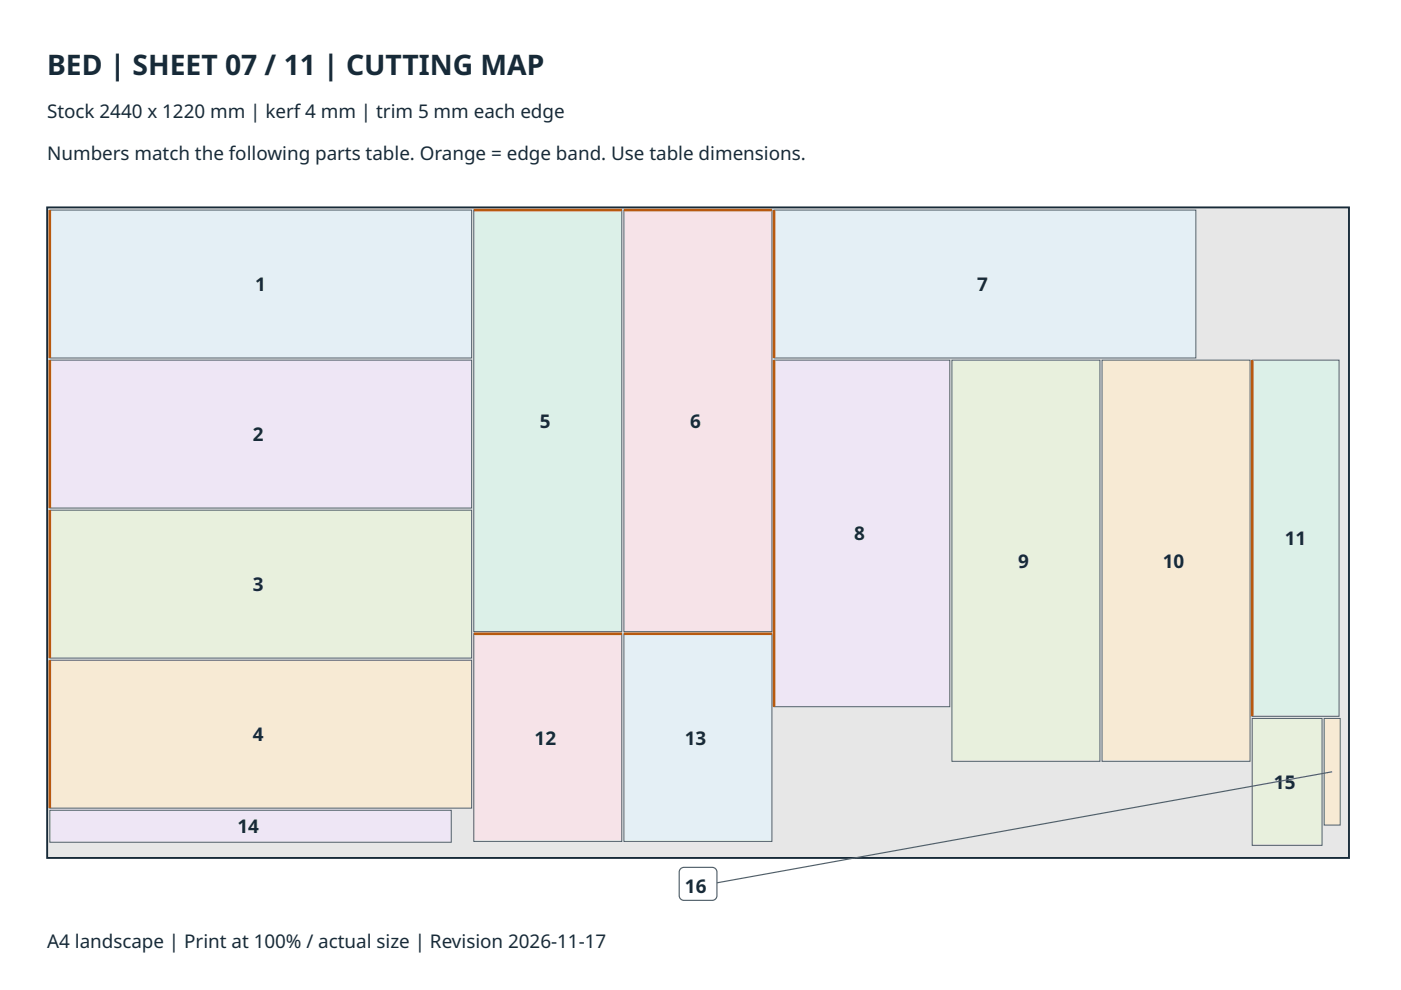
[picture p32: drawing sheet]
<svg xmlns="http://www.w3.org/2000/svg" width="297mm" height="210mm" viewBox="0 0 297 210" stroke-linecap="round" stroke-linejoin="round" font-family="sans-serif">
<defs><g id="words">
<text font-size="6" fill="#172a38" x="10" y="16">BED | SHEET 07 / 11 | CUTTING MAP</text>
<g font-size="4" fill="#172a38">
<text x="10" y="25">Stock 2440 x 1220 mm | kerf 4 mm | trim 5 mm each edge</text>
<text x="10" y="34">Numbers match the following parts table. Orange = edge band. Use table dimensions.</text>
<text x="54.1" y="61.7">1</text>
<text x="207.2" y="61.7">7</text>
<text x="53.6" y="93.5">2</text>
<text x="114.5" y="90.7">5</text>
<text x="146.3" y="90.7">6</text>
<text x="181.1" y="114.6">8</text>
<text x="272.4" y="115.6">11</text>
<text x="53.6" y="125.3">3</text>
<text x="215.9" y="120.4">9</text>
<text x="246.6" y="120.4">10</text>
<text x="53.6" y="157.2">4</text>
<text x="113.3" y="157.9">12</text>
<text x="145.2" y="157.9">13</text>
<text x="270.1" y="167.3">15</text>
<text x="50.3" y="176.7">14</text>
<text x="145.2" y="189.4">16</text>
<text x="10" y="200.9">A4 landscape | Print at 100% / actual size | Revision 2026-11-17</text>
</g>
</g></defs>
<path d="M10 44h276v137.9h-276z" fill="#e7e7e7"/>
<path d="M10 44h276v137.9h-276z" fill="none" stroke="#172a38" stroke-width=".4"/>
<path d="M10.6 44.5h89.4v31.4h-89.4z" fill="#e4eff5"/>
<path d="M10.6 44.5h89.4v31.4h-89.4z" fill="none" stroke="#52606b" stroke-width=".21"/>
<path d="M10.6 44.5v31.4z" fill="#000" stroke="#b8590e" stroke-width=".55"/>
<path d="M10.6 76.4h89.4v31.3h-89.4z" fill="#eee6f5"/>
<path d="M10.6 76.4h89.4v31.3h-89.4z" fill="none" stroke="#52606b" stroke-width=".21"/>
<path d="M10.6 76.4v31.3z" fill="#000" stroke="#b8590e" stroke-width=".55"/>
<path d="M10.6 108.2h89.4v31.3h-89.4z" fill="#e8f0dd"/>
<path d="M10.6 108.2h89.4v31.3h-89.4z" fill="none" stroke="#52606b" stroke-width=".21"/>
<path d="M10.6 108.2v31.3z" fill="#000" stroke="#b8590e" stroke-width=".55"/>
<path d="M10.6 140h89.4v31.3h-89.4z" fill="#f7ead4"/>
<path d="M10.6 140h89.4v31.3h-89.4z" fill="none" stroke="#52606b" stroke-width=".21"/>
<path d="M10.6 140v31.3z" fill="#000" stroke="#b8590e" stroke-width=".55"/>
<path d="M100.5 44.5h31.3v89.4h-31.3z" fill="#dcf0e8"/>
<path d="M100.5 44.5h31.3v89.4h-31.3z" fill="none" stroke="#52606b" stroke-width=".21"/>
<path d="M100.5 44.5h31.3z" fill="#000" stroke="#b8590e" stroke-width=".55"/>
<path d="M132.3 44.5h31.4v89.4h-31.4z" fill="#f6e3e8"/>
<path d="M132.3 44.5h31.4v89.4h-31.4z" fill="none" stroke="#52606b" stroke-width=".21"/>
<path d="M132.3 44.5h31.4z" fill="#000" stroke="#b8590e" stroke-width=".55"/>
<path d="M164.1 44.5h89.4v31.4h-89.4z" fill="#e4eff5"/>
<path d="M164.1 44.5h89.4v31.4h-89.4z" fill="none" stroke="#52606b" stroke-width=".21"/>
<path d="M164.1 44.5v31.4z" fill="#000" stroke="#b8590e" stroke-width=".55"/>
<path d="M164.1 76.4h37.3v73.4h-37.3z" fill="#eee6f5"/>
<path d="M164.1 76.4h37.3v73.4h-37.3z" fill="none" stroke="#52606b" stroke-width=".21"/>
<path d="M164.1 76.4v73.4z" fill="#000" stroke="#b8590e" stroke-width=".55"/>
<path d="M201.8 76.4h31.4v85h-31.4z" fill="#e8f0dd"/>
<path d="M201.8 76.4h31.4v85h-31.4z" fill="none" stroke="#52606b" stroke-width=".21"/>
<path d="M233.7 76.4h31.3v85h-31.3z" fill="#f7ead4"/>
<path d="M233.7 76.4h31.3v85h-31.3z" fill="none" stroke="#52606b" stroke-width=".21"/>
<path d="M265.5 76.4h18.4v75.5h-18.4z" fill="#dcf0e8"/>
<path d="M265.5 76.4h18.4v75.5h-18.4z" fill="none" stroke="#52606b" stroke-width=".21"/>
<path d="M265.5 76.4v75.5z" fill="#000" stroke="#b8590e" stroke-width=".55"/>
<path d="M100.5 134.4h31.3v44h-31.3z" fill="#f6e3e8"/>
<path d="M100.5 134.4h31.3v44h-31.3z" fill="none" stroke="#52606b" stroke-width=".21"/>
<path d="M100.5 134.4h31.3z" fill="#000" stroke="#b8590e" stroke-width=".55"/>
<path d="M132.3 134.4h31.4v44h-31.4z" fill="#e4eff5"/>
<path d="M132.3 134.4h31.4v44h-31.4z" fill="none" stroke="#52606b" stroke-width=".21"/>
<path d="M132.3 134.4h31.4z" fill="#000" stroke="#b8590e" stroke-width=".55"/>
<path d="M10.6 171.8h85.1v6.8h-85.1z" fill="#eee6f5"/>
<path d="M10.6 171.8h85.1v6.8h-85.1z" fill="none" stroke="#52606b" stroke-width=".21"/>
<path d="M265.5 152.3h14.8v26.9h-14.8z" fill="#e8f0dd"/>
<path d="M265.5 152.3h14.8v26.9h-14.8z" fill="none" stroke="#52606b" stroke-width=".21"/>
<path d="M280.8 152.3h3.3v22.6h-3.3z" fill="#f7ead4"/>
<path d="M280.8 152.3h3.3v22.6h-3.3z" fill="none" stroke="#52606b" stroke-width=".21"/>
<path d="M282.4 163.6l-134.4 24.3" fill="none" stroke="#52606b" stroke-width=".25"/>
<path d="M144.3 184.2l.7-.3h6a1 1 0 0 1 1 1v5a1 1 0 0 1-1 1h-6a1 1 0 0 1-1-1v-5z" fill-rule="evenodd" fill="#fff"/>
<path d="M144.3 184.2l.7-.3h6a1 1 0 0 1 1 1v5a1 1 0 0 1-1 1h-6a1 1 0 0 1-1-1v-5z" fill="none" stroke="#52606b" stroke-width=".25"/>
<use href="#words"/>
</svg>
